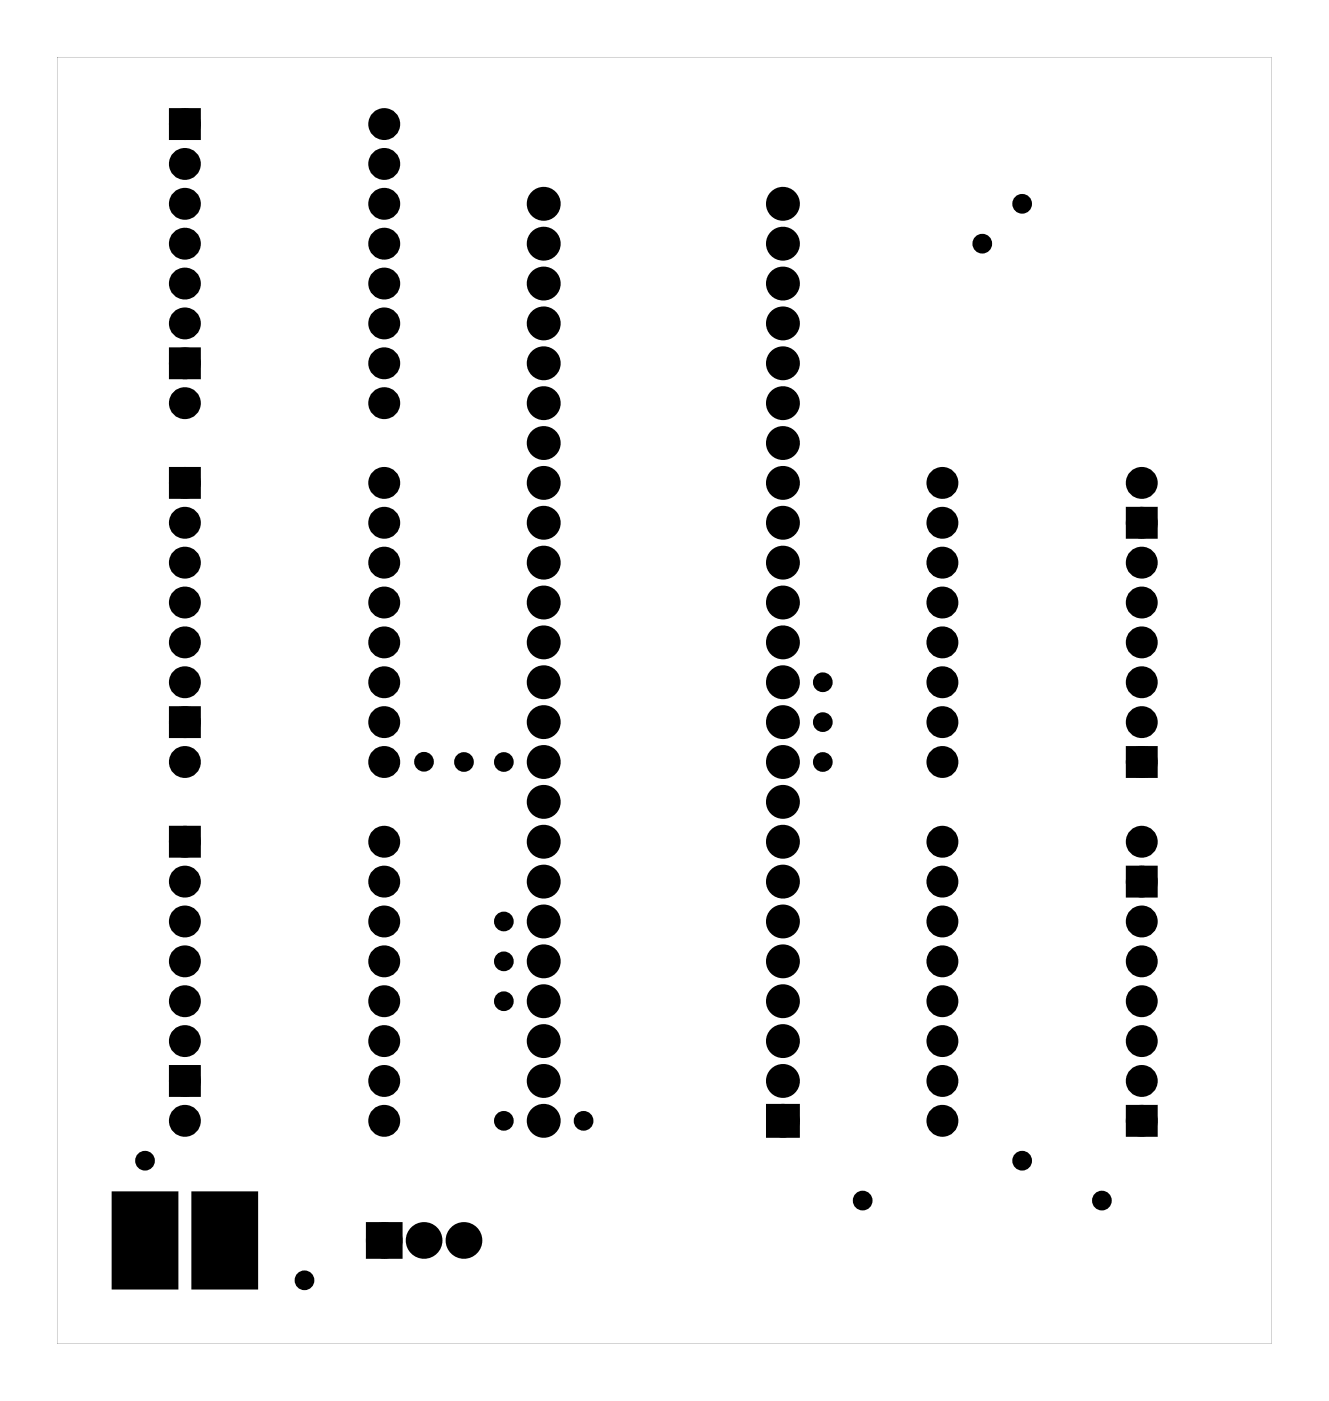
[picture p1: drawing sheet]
<svg xmlns="http://www.w3.org/2000/svg" width="85mm" height="89mm" viewBox="0 0 85 89" stroke-linecap="round" stroke-linejoin="round" font-family="sans-serif">
<g fill="#000">
<path d="M11.1 7.3h1.3v1.2h-1.3zM11.1 22.5h1.3v1.3h-1.3zM11.1 30.1h1.3v1.3h-1.3zM72.1 32.7h1.3v1.2h-1.3zM11.1 45.4h1.3v1.2h-1.3zM11.1 53h1.3v1.3h-1.3zM72.1 55.5h1.3v1.3h-1.3zM72.1 47.9h1.3v1.3h-1.3zM7.2 76h4v6h-4zM12.3 76h4v6h-4zM11.1 68.2h1.3v1.3h-1.3zM23.7 78.2h1.6v1.6h-1.6z"/>
<path d="M49.2 70.7h1.4v1.4h-1.4zM72.1 70.8h1.3v1.2h-1.3z"/>
<path d="M3.6 3.6h77.4v82h-77.4zM3.6 3.6v82h77.4v-82z"/>
</g>
<g fill="none" stroke="#000" stroke-width=".76" stroke-linecap="butt">
<path d="M11.1 7.3h1.3v1.2h-1.3zM11.1 22.5h1.3v1.3h-1.3zM11.1 30.1h1.3v1.3h-1.3zM72.1 32.7h1.3v1.2h-1.3zM11.1 45.4h1.3v1.2h-1.3zM11.1 53h1.3v1.3h-1.3zM72.1 55.5h1.3v1.3h-1.3zM72.1 47.9h1.3v1.3h-1.3zM11.1 68.2h1.3v1.3h-1.3zM23.7 78.2h1.6v1.6h-1.6zM49.2 70.7h1.4v1.4h-1.4zM72.1 70.8h1.3v1.2h-1.3z"/>
<circle cx="11.8" cy="18.1" r=".64"/>
<circle cx="11.8" cy="13" r=".64"/>
<circle cx="11.8" cy="15.5" r=".64"/>
<circle cx="11.8" cy="10.4" r=".64"/>
<circle cx="11.8" cy="7.9" r=".64"/>
<circle cx="24.5" cy="7.9" r=".64"/>
<circle cx="24.5" cy="15.5" r=".64"/>
<circle cx="24.5" cy="18.1" r=".64"/>
<circle cx="24.5" cy="10.4" r=".64"/>
<circle cx="24.5" cy="13" r=".64"/>
<circle cx="34.6" cy="15.5" r=".7"/>
<circle cx="34.6" cy="13" r=".7"/>
<circle cx="34.6" cy="18.1" r=".7"/>
<circle cx="49.9" cy="18.1" r=".7"/>
<circle cx="49.9" cy="15.5" r=".7"/>
<circle cx="49.9" cy="13" r=".7"/>
<circle cx="11.8" cy="30.8" r=".64"/>
<circle cx="11.8" cy="25.7" r=".64"/>
<circle cx="11.8" cy="23.1" r=".64"/>
<circle cx="11.8" cy="20.6" r=".64"/>
<circle cx="11.8" cy="38.4" r=".64"/>
<circle cx="11.8" cy="35.8" r=".64"/>
<circle cx="11.8" cy="33.3" r=".64"/>
<circle cx="24.5" cy="25.7" r=".64"/>
<circle cx="24.5" cy="33.3" r=".64"/>
<circle cx="24.5" cy="20.6" r=".64"/>
<circle cx="24.5" cy="38.4" r=".64"/>
<circle cx="24.5" cy="30.8" r=".64"/>
<circle cx="24.5" cy="35.8" r=".64"/>
<circle cx="24.5" cy="23.1" r=".64"/>
<circle cx="34.6" cy="35.8" r=".7"/>
<circle cx="34.6" cy="38.4" r=".7"/>
<circle cx="34.6" cy="30.8" r=".7"/>
<circle cx="34.6" cy="28.2" r=".7"/>
<circle cx="34.6" cy="33.3" r=".7"/>
<circle cx="34.6" cy="25.7" r=".7"/>
<circle cx="34.6" cy="23.1" r=".7"/>
<circle cx="34.6" cy="20.6" r=".7"/>
<circle cx="49.9" cy="38.4" r=".7"/>
<circle cx="49.9" cy="35.8" r=".7"/>
<circle cx="49.9" cy="33.3" r=".7"/>
<circle cx="49.9" cy="30.8" r=".7"/>
<circle cx="49.9" cy="28.2" r=".7"/>
<circle cx="49.9" cy="25.7" r=".7"/>
<circle cx="49.9" cy="23.1" r=".7"/>
<circle cx="49.9" cy="20.6" r=".7"/>
<circle cx="60" cy="38.4" r=".64"/>
<circle cx="60" cy="30.8" r=".64"/>
<circle cx="60" cy="35.8" r=".64"/>
<circle cx="60" cy="33.3" r=".64"/>
<circle cx="72.7" cy="30.8" r=".64"/>
<circle cx="72.7" cy="35.8" r=".64"/>
<circle cx="72.7" cy="38.4" r=".64"/>
<circle cx="72.7" cy="33.3" r=".64"/>
<circle cx="11.8" cy="48.5" r=".64"/>
<circle cx="11.8" cy="46" r=".64"/>
<circle cx="11.8" cy="56.2" r=".64"/>
<circle cx="11.8" cy="43.5" r=".64"/>
<circle cx="11.8" cy="40.9" r=".64"/>
<circle cx="11.8" cy="58.7" r=".64"/>
<circle cx="11.8" cy="53.6" r=".64"/>
<circle cx="24.5" cy="48.5" r=".64"/>
<circle cx="24.5" cy="46" r=".64"/>
<circle cx="24.5" cy="40.9" r=".64"/>
<circle cx="24.5" cy="43.5" r=".64"/>
<circle cx="24.5" cy="58.7" r=".64"/>
<circle cx="24.5" cy="56.2" r=".64"/>
<circle cx="24.5" cy="53.6" r=".64"/>
<circle cx="34.6" cy="43.5" r=".7"/>
<circle cx="34.6" cy="40.9" r=".7"/>
<circle cx="34.6" cy="48.5" r=".7"/>
<circle cx="34.6" cy="46" r=".7"/>
<circle cx="34.6" cy="51.1" r=".7"/>
<circle cx="34.6" cy="56.2" r=".7"/>
<circle cx="34.6" cy="58.7" r=".7"/>
<circle cx="34.6" cy="53.6" r=".7"/>
<circle cx="49.9" cy="48.5" r=".7"/>
<circle cx="49.9" cy="46" r=".7"/>
<circle cx="49.9" cy="40.9" r=".7"/>
<circle cx="49.9" cy="43.5" r=".7"/>
<circle cx="49.9" cy="51.1" r=".7"/>
<circle cx="49.9" cy="58.7" r=".7"/>
<circle cx="49.9" cy="53.6" r=".7"/>
<circle cx="49.9" cy="56.2" r=".7"/>
<circle cx="60" cy="40.9" r=".64"/>
<circle cx="60" cy="43.5" r=".64"/>
<circle cx="60" cy="46" r=".64"/>
<circle cx="60" cy="53.6" r=".64"/>
<circle cx="60" cy="56.2" r=".64"/>
<circle cx="60" cy="58.7" r=".64"/>
<circle cx="60" cy="48.5" r=".64"/>
<circle cx="72.7" cy="56.2" r=".64"/>
<circle cx="72.7" cy="53.6" r=".64"/>
<circle cx="72.7" cy="58.7" r=".64"/>
<circle cx="72.7" cy="48.5" r=".64"/>
<circle cx="72.7" cy="43.5" r=".64"/>
<circle cx="72.7" cy="46" r=".64"/>
<circle cx="72.7" cy="40.9" r=".64"/>
<circle cx="11.8" cy="63.8" r=".64"/>
<circle cx="11.8" cy="61.2" r=".64"/>
<circle cx="11.8" cy="66.3" r=".64"/>
<circle cx="11.8" cy="68.9" r=".64"/>
<circle cx="11.8" cy="71.4" r=".64"/>
<circle cx="24.5" cy="79" r=".79"/>
<circle cx="24.5" cy="63.8" r=".64"/>
<circle cx="24.5" cy="68.9" r=".64"/>
<circle cx="24.5" cy="61.2" r=".64"/>
<circle cx="24.5" cy="71.4" r=".64"/>
<circle cx="24.5" cy="66.3" r=".64"/>
<circle cx="27" cy="79" r=".79"/>
<circle cx="29.6" cy="79" r=".79"/>
<circle cx="34.6" cy="71.4" r=".7"/>
<circle cx="34.6" cy="61.2" r=".7"/>
<circle cx="34.6" cy="68.9" r=".7"/>
<circle cx="34.6" cy="63.8" r=".7"/>
<circle cx="34.6" cy="66.3" r=".7"/>
<circle cx="49.9" cy="71.4" r=".7"/>
<circle cx="49.9" cy="63.8" r=".7"/>
<circle cx="49.9" cy="68.9" r=".7"/>
<circle cx="49.9" cy="66.3" r=".7"/>
<circle cx="49.9" cy="61.2" r=".7"/>
<circle cx="60" cy="68.9" r=".64"/>
<circle cx="60" cy="71.4" r=".64"/>
<circle cx="60" cy="66.3" r=".64"/>
<circle cx="60" cy="61.2" r=".64"/>
<circle cx="60" cy="63.8" r=".64"/>
<circle cx="72.7" cy="61.2" r=".64"/>
<circle cx="72.7" cy="63.8" r=".64"/>
<circle cx="72.7" cy="71.4" r=".64"/>
<circle cx="72.7" cy="66.3" r=".64"/>
<circle cx="72.7" cy="68.9" r=".64"/>
</g>
<g fill="#000">
<circle cx="11.8" cy="10.4" r=".64"/>
<circle cx="11.8" cy="13" r=".64"/>
<circle cx="11.8" cy="15.5" r=".64"/>
<circle cx="11.8" cy="18.1" r=".64"/>
<circle cx="11.8" cy="7.9" r=".64"/>
<circle cx="24.5" cy="13" r=".64"/>
<circle cx="24.5" cy="10.4" r=".64"/>
<circle cx="24.5" cy="18.1" r=".64"/>
<circle cx="24.5" cy="15.5" r=".64"/>
<circle cx="24.5" cy="7.9" r=".64"/>
<circle cx="34.6" cy="18.1" r=".7"/>
<circle cx="34.6" cy="13" r=".7"/>
<circle cx="34.6" cy="15.5" r=".7"/>
<circle cx="49.9" cy="18.1" r=".7"/>
<circle cx="49.9" cy="13" r=".7"/>
<circle cx="49.9" cy="15.5" r=".7"/>
<circle cx="62.6" cy="15.5" r=".35"/>
<circle cx="65.1" cy="13" r=".35"/>
<circle cx="11.8" cy="33.3" r=".64"/>
<circle cx="11.8" cy="30.8" r=".64"/>
<circle cx="11.8" cy="38.4" r=".64"/>
<circle cx="11.8" cy="35.8" r=".64"/>
<circle cx="11.8" cy="20.6" r=".64"/>
<circle cx="11.8" cy="23.1" r=".64"/>
<circle cx="11.8" cy="25.7" r=".64"/>
<circle cx="24.5" cy="33.3" r=".64"/>
<circle cx="24.5" cy="30.8" r=".64"/>
<circle cx="24.5" cy="38.4" r=".64"/>
<circle cx="24.5" cy="35.8" r=".64"/>
<circle cx="24.5" cy="20.6" r=".64"/>
<circle cx="24.5" cy="23.1" r=".64"/>
<circle cx="24.5" cy="25.7" r=".64"/>
<circle cx="34.6" cy="33.3" r=".7"/>
<circle cx="34.6" cy="30.8" r=".7"/>
<circle cx="34.6" cy="28.2" r=".7"/>
<circle cx="34.6" cy="38.4" r=".7"/>
<circle cx="34.6" cy="35.8" r=".7"/>
<circle cx="34.6" cy="23.1" r=".7"/>
<circle cx="34.6" cy="20.6" r=".7"/>
<circle cx="34.6" cy="25.7" r=".7"/>
<circle cx="49.9" cy="33.3" r=".7"/>
<circle cx="49.9" cy="30.8" r=".7"/>
<circle cx="49.9" cy="28.2" r=".7"/>
<circle cx="49.9" cy="35.8" r=".7"/>
<circle cx="49.9" cy="38.4" r=".7"/>
<circle cx="49.9" cy="23.1" r=".7"/>
<circle cx="49.9" cy="20.6" r=".7"/>
<circle cx="49.9" cy="25.7" r=".7"/>
<circle cx="60" cy="30.8" r=".64"/>
<circle cx="60" cy="33.3" r=".64"/>
<circle cx="60" cy="35.8" r=".64"/>
<circle cx="60" cy="38.4" r=".64"/>
<circle cx="72.7" cy="30.8" r=".64"/>
<circle cx="72.7" cy="33.3" r=".64"/>
<circle cx="72.7" cy="38.4" r=".64"/>
<circle cx="72.7" cy="35.8" r=".64"/>
<circle cx="11.8" cy="56.2" r=".64"/>
<circle cx="11.8" cy="40.9" r=".64"/>
<circle cx="11.8" cy="43.5" r=".64"/>
<circle cx="11.8" cy="46" r=".64"/>
<circle cx="11.8" cy="58.7" r=".64"/>
<circle cx="11.8" cy="53.6" r=".64"/>
<circle cx="11.8" cy="48.5" r=".64"/>
<circle cx="24.5" cy="56.2" r=".64"/>
<circle cx="24.5" cy="43.5" r=".64"/>
<circle cx="24.5" cy="40.9" r=".64"/>
<circle cx="24.5" cy="46" r=".64"/>
<circle cx="24.5" cy="58.7" r=".64"/>
<circle cx="24.5" cy="48.5" r=".64"/>
<circle cx="24.5" cy="53.6" r=".64"/>
<circle cx="27" cy="48.5" r=".35"/>
<circle cx="29.6" cy="48.5" r=".35"/>
<circle cx="32.1" cy="58.7" r=".35"/>
<circle cx="32.1" cy="48.5" r=".35"/>
<circle cx="34.6" cy="56.2" r=".7"/>
<circle cx="34.6" cy="51.1" r=".7"/>
<circle cx="34.6" cy="43.5" r=".7"/>
<circle cx="34.6" cy="40.9" r=".7"/>
<circle cx="34.6" cy="58.7" r=".7"/>
<circle cx="34.6" cy="48.5" r=".7"/>
<circle cx="34.6" cy="53.6" r=".7"/>
<circle cx="34.6" cy="46" r=".7"/>
<circle cx="49.9" cy="51.1" r=".7"/>
<circle cx="49.9" cy="56.2" r=".7"/>
<circle cx="49.9" cy="43.5" r=".7"/>
<circle cx="49.9" cy="40.9" r=".7"/>
<circle cx="49.9" cy="48.5" r=".7"/>
<circle cx="49.9" cy="58.7" r=".7"/>
<circle cx="49.9" cy="53.6" r=".7"/>
<circle cx="49.9" cy="46" r=".7"/>
<circle cx="52.4" cy="48.5" r=".35"/>
<circle cx="52.4" cy="43.5" r=".35"/>
<circle cx="52.4" cy="46" r=".35"/>
<circle cx="60" cy="48.5" r=".64"/>
<circle cx="60" cy="58.7" r=".64"/>
<circle cx="60" cy="53.6" r=".64"/>
<circle cx="60" cy="46" r=".64"/>
<circle cx="60" cy="40.9" r=".64"/>
<circle cx="60" cy="43.5" r=".64"/>
<circle cx="60" cy="56.2" r=".64"/>
<circle cx="72.7" cy="58.7" r=".64"/>
<circle cx="72.7" cy="53.6" r=".64"/>
<circle cx="72.7" cy="48.5" r=".64"/>
<circle cx="72.7" cy="46" r=".64"/>
<circle cx="72.7" cy="43.5" r=".64"/>
<circle cx="72.7" cy="40.9" r=".64"/>
<circle cx="72.7" cy="56.2" r=".64"/>
<circle cx="9.2" cy="73.9" r=".35"/>
<circle cx="11.8" cy="61.2" r=".64"/>
<circle cx="11.8" cy="71.4" r=".64"/>
<circle cx="11.8" cy="66.3" r=".64"/>
<circle cx="11.8" cy="63.8" r=".64"/>
<circle cx="11.8" cy="68.9" r=".64"/>
<circle cx="24.5" cy="79" r=".79"/>
<circle cx="24.5" cy="61.2" r=".64"/>
<circle cx="24.5" cy="66.3" r=".64"/>
<circle cx="24.5" cy="71.4" r=".64"/>
<circle cx="24.5" cy="68.9" r=".64"/>
<circle cx="24.5" cy="63.8" r=".64"/>
<circle cx="27" cy="79" r=".79"/>
<circle cx="29.6" cy="79" r=".79"/>
<circle cx="32.1" cy="63.8" r=".35"/>
<circle cx="32.1" cy="61.2" r=".35"/>
<circle cx="32.1" cy="71.4" r=".35"/>
<circle cx="34.6" cy="61.2" r=".7"/>
<circle cx="34.6" cy="71.4" r=".7"/>
<circle cx="34.6" cy="68.9" r=".7"/>
<circle cx="34.6" cy="63.8" r=".7"/>
<circle cx="34.6" cy="66.3" r=".7"/>
<circle cx="37.2" cy="71.4" r=".35"/>
<circle cx="49.9" cy="61.2" r=".7"/>
<circle cx="49.9" cy="68.9" r=".7"/>
<circle cx="49.9" cy="71.4" r=".7"/>
<circle cx="49.9" cy="63.8" r=".7"/>
<circle cx="49.9" cy="66.3" r=".7"/>
<circle cx="55" cy="76.5" r=".35"/>
<circle cx="60" cy="68.9" r=".64"/>
<circle cx="60" cy="63.8" r=".64"/>
<circle cx="60" cy="66.3" r=".64"/>
<circle cx="60" cy="71.4" r=".64"/>
<circle cx="60" cy="61.2" r=".64"/>
<circle cx="65.1" cy="73.9" r=".35"/>
<circle cx="70.2" cy="76.5" r=".35"/>
<circle cx="72.7" cy="68.9" r=".64"/>
<circle cx="72.7" cy="63.8" r=".64"/>
<circle cx="72.7" cy="71.4" r=".64"/>
<circle cx="72.7" cy="66.3" r=".64"/>
<circle cx="72.7" cy="61.2" r=".64"/>
<circle cx="19.4" cy="81.6" r=".35"/>
</g>
<path d="M7.2 76h4v6h-4zM12.3 76h4v6h-4z" fill="none" stroke="#000" stroke-width=".25"/>
<g fill="none" stroke="#000" stroke-width=".55">
<circle cx="62.6" cy="15.5" r=".35"/>
<circle cx="65.1" cy="13" r=".35"/>
<circle cx="27" cy="48.5" r=".35"/>
<circle cx="29.6" cy="48.5" r=".35"/>
<circle cx="32.1" cy="48.5" r=".35"/>
<circle cx="32.1" cy="58.7" r=".35"/>
<circle cx="52.4" cy="46" r=".35"/>
<circle cx="52.4" cy="48.5" r=".35"/>
<circle cx="52.4" cy="43.5" r=".35"/>
<circle cx="9.2" cy="73.9" r=".35"/>
<circle cx="32.1" cy="63.8" r=".35"/>
<circle cx="32.1" cy="61.2" r=".35"/>
<circle cx="32.1" cy="71.4" r=".35"/>
<circle cx="37.2" cy="71.4" r=".35"/>
<circle cx="55" cy="76.5" r=".35"/>
<circle cx="65.1" cy="73.9" r=".35"/>
<circle cx="70.2" cy="76.5" r=".35"/>
<circle cx="19.4" cy="81.6" r=".35"/>
</g>
</svg>
